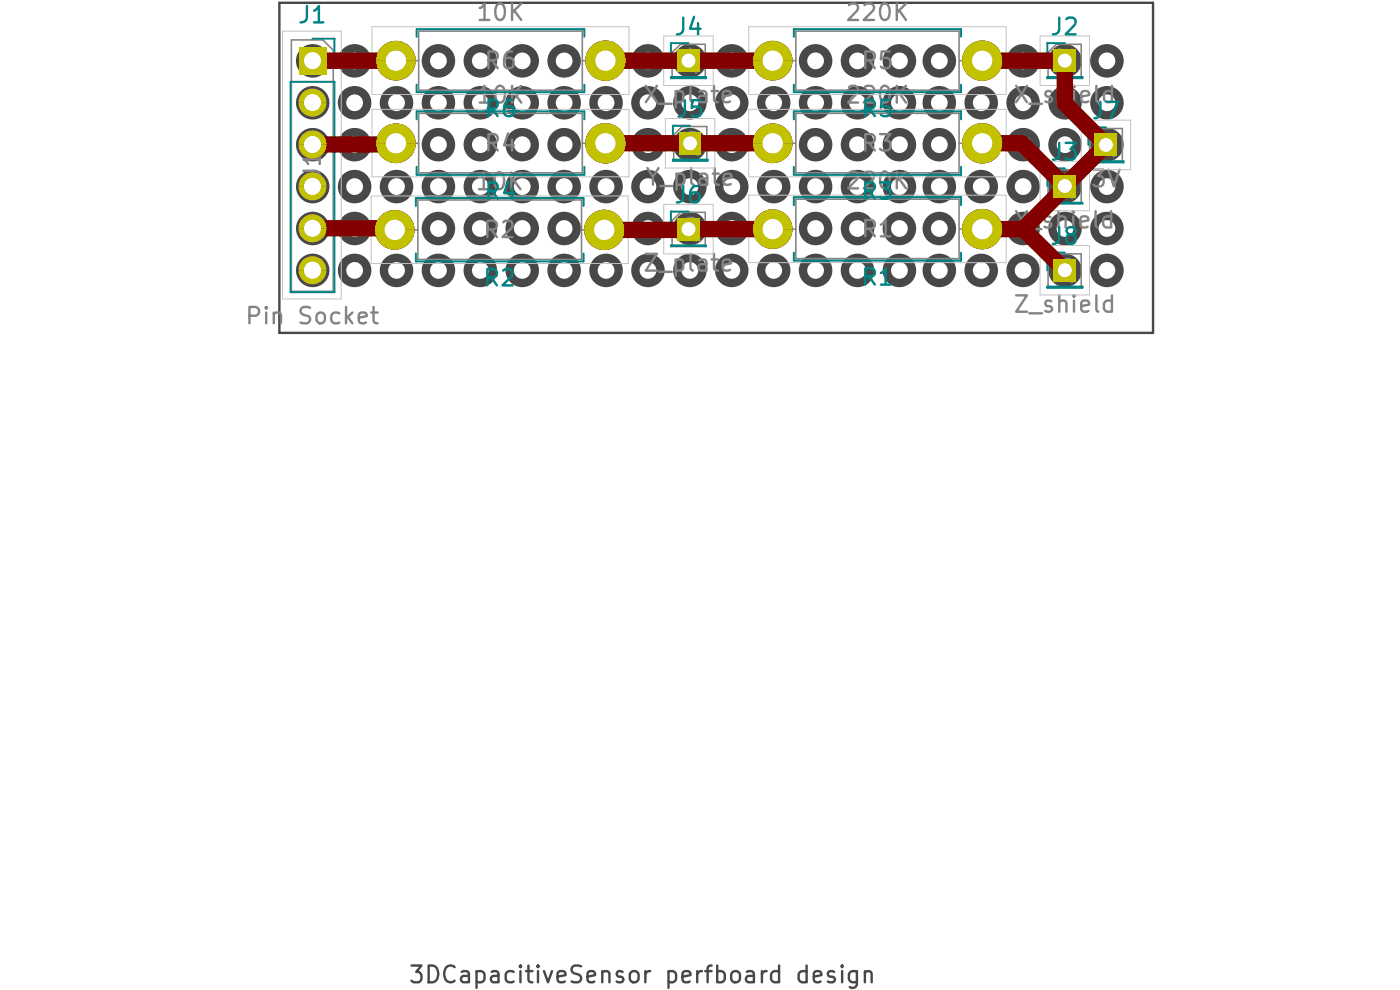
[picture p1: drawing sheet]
<svg xmlns="http://www.w3.org/2000/svg" width="297mm" height="210mm" viewBox="0 0 297 210" stroke-linecap="round" stroke-linejoin="round" font-family="sans-serif">
<g fill="#848400">
<path d="M232.2 28.4h4.8v4.7h-4.8z"/>
<path d="M223.5 10.5h4.8v4.7h-4.8z"/>
<path d="M223.5 37.1h4.8v4.7h-4.8z"/>
<path d="M223.5 54.9h4.8v4.8h-4.8z"/>
<path d="M143.7 10.5h4.7v4.7h-4.7z"/>
<path d="M144.1 28h4.7v4.8h-4.7z"/>
<path d="M143.7 46.2h4.7v4.8h-4.7z"/>
<path d="M79.5 48.8h8.4a4.2 4.2 0 0 1-4.2 4.2 4.2 4.2 0 0 1-4.2-4.2z"/>
<path d="M80.5 46.1a4.2 4.2 0 0 1 4.7-1.3 4.2 4.2 0 0 1 2.7 4h-8.4a4.2 4.2 0 0 1 1-2.7z"/>
<path d="M79.8 30.4h8.4a4.2 4.2 0 0 1-4.2 4.2 4.2 4.2 0 0 1-4.2-4.2z"/>
<path d="M80.8 27.7a4.2 4.2 0 0 1 4.6-1.3 4.2 4.2 0 0 1 2.8 4h-8.4a4.2 4.2 0 0 1 1-2.7z"/>
<path d="M79.8 12.9h8.4a4.2 4.2 0 0 1-4.2 4.2 4.2 4.2 0 0 1-4.2-4.2z"/>
<path d="M81.3 9.7a4.2 4.2 0 0 1 4.5-.6 4.2 4.2 0 0 1 2.4 3.8h-8.4a4.2 4.2 0 0 1 1.5-3.2z"/>
<path d="M63.3 9.9h6v5.9h-6z"/>
<path d="M64 19.9a2.97 2.97 0 0 1 3.3-.9 2.97 2.97 0 0 1 2 2.8h-6l.1-.7z"/>
<path d="M63.3 21.8h6a2.97 2.97 0 0 1-3 2.9 2.97 2.97 0 0 1-3-2.9z"/>
<path d="M64.4 28.3a2.97 2.97 0 0 1 3.2-.3 2.97 2.97 0 0 1 1.7 2.6h-6a2.97 2.97 0 0 1 1.1-2.3z"/>
<path d="M63.3 30.6h6a2.97 2.97 0 0 1-3 3 2.97 2.97 0 0 1-3-3z"/>
<path d="M64 37.7a2.97 2.97 0 0 1 3.3-1 2.97 2.97 0 0 1 2 2.8h-6l.1-.6z"/>
<path d="M63.3 39.5h6a2.97 2.97 0 0 1-3 3 2.97 2.97 0 0 1-3-3z"/>
<path d="M64 46.6a2.97 2.97 0 0 1 3.3-1 2.97 2.97 0 0 1 2 2.8h-6l.1-.7z"/>
<path d="M63.3 48.4h6a2.97 2.97 0 0 1-3 3 2.97 2.97 0 0 1-3-3z"/>
<path d="M64 55.5a2.97 2.97 0 0 1 3.3-1 2.97 2.97 0 0 1 2 2.8h-6l.1-.7z"/>
<path d="M63.3 57.3h6a2.97 2.97 0 0 1-3 3 2.97 2.97 0 0 1-3-3z"/>
<path d="M159.7 48.6h8.4a4.2 4.2 0 0 1-4.2 4.2 4.2 4.2 0 0 1-4.2-4.2z"/>
<path d="M160.7 45.9a4.2 4.2 0 0 1 4.7-1.2 4.2 4.2 0 0 1 2.7 3.9h-8.4a4.2 4.2 0 0 1 1-2.7z"/>
<path d="M159.7 30.4h8.4a4.2 4.2 0 0 1-4.2 4.2 4.2 4.2 0 0 1-4.2-4.2z"/>
<path d="M160.7 27.7a4.2 4.2 0 0 1 4.7-1.3 4.2 4.2 0 0 1 2.7 4h-8.4a4.2 4.2 0 0 1 1-2.7z"/>
<path d="M159.7 12.9h8.4a4.2 4.2 0 0 1-4.2 4.2 4.2 4.2 0 0 1-4.2-4.2z"/>
<path d="M161.2 9.7a4.2 4.2 0 0 1 4.5-.6 4.2 4.2 0 0 1 2.4 3.8h-8.4a4.2 4.2 0 0 1 1.5-3.2z"/>
<circle cx="208.4" cy="30.4" r="4.3"/>
<circle cx="208.4" cy="12.9" r="4.3"/>
<circle cx="128.4" cy="30.4" r="4.3"/>
<circle cx="128.4" cy="12.9" r="4.3"/>
<circle cx="128.2" cy="48.8" r="4.3"/>
<circle cx="208.4" cy="48.6" r="4.3"/>
</g>
<g fill="none" stroke="#484848" stroke-width="1.8">
<circle cx="66.3" cy="12.9" r="2.67"/>
<circle cx="75.2" cy="12.9" r="2.67"/>
<circle cx="84.1" cy="12.9" r="2.67"/>
<circle cx="93" cy="12.9" r="2.67"/>
<circle cx="101.9" cy="12.9" r="2.67"/>
<circle cx="110.8" cy="12.9" r="2.67"/>
<circle cx="119.7" cy="12.9" r="2.67"/>
<circle cx="128.6" cy="12.9" r="2.67"/>
<circle cx="137.5" cy="12.9" r="2.67"/>
<circle cx="146.3" cy="12.9" r="2.67"/>
<circle cx="155.2" cy="12.9" r="2.67"/>
<circle cx="164.1" cy="12.9" r="2.67"/>
<circle cx="173" cy="12.9" r="2.67"/>
<circle cx="181.9" cy="12.9" r="2.67"/>
<circle cx="190.8" cy="12.9" r="2.67"/>
<circle cx="199.3" cy="12.9" r="2.67"/>
<circle cx="208.2" cy="12.9" r="2.67"/>
<circle cx="217" cy="12.9" r="2.67"/>
<circle cx="225.9" cy="12.9" r="2.67"/>
<circle cx="234.8" cy="12.9" r="2.67"/>
<circle cx="66.3" cy="30.7" r="2.67"/>
<circle cx="66.3" cy="21.8" r="2.67"/>
<circle cx="66.3" cy="39.6" r="2.67"/>
<circle cx="75.2" cy="30.7" r="2.67"/>
<circle cx="75.2" cy="39.6" r="2.67"/>
<circle cx="75.2" cy="21.8" r="2.67"/>
<circle cx="84.1" cy="21.8" r="2.67"/>
<circle cx="84.1" cy="30.7" r="2.67"/>
<circle cx="84.1" cy="39.6" r="2.67"/>
<circle cx="93" cy="21.8" r="2.67"/>
<circle cx="93" cy="30.7" r="2.67"/>
<circle cx="93" cy="39.6" r="2.67"/>
<circle cx="101.9" cy="30.7" r="2.67"/>
<circle cx="101.9" cy="39.6" r="2.67"/>
<circle cx="101.9" cy="21.8" r="2.67"/>
<circle cx="110.8" cy="21.8" r="2.67"/>
<circle cx="110.8" cy="39.6" r="2.67"/>
<circle cx="110.8" cy="30.7" r="2.67"/>
<circle cx="119.7" cy="21.8" r="2.67"/>
<circle cx="119.7" cy="39.6" r="2.67"/>
<circle cx="119.7" cy="30.7" r="2.67"/>
<circle cx="128.6" cy="30.7" r="2.67"/>
<circle cx="128.6" cy="21.8" r="2.67"/>
<circle cx="128.6" cy="39.6" r="2.67"/>
<circle cx="137.5" cy="30.7" r="2.67"/>
<circle cx="137.5" cy="39.6" r="2.67"/>
<circle cx="137.5" cy="21.8" r="2.67"/>
<circle cx="146.3" cy="21.8" r="2.67"/>
<circle cx="146.3" cy="39.6" r="2.67"/>
<circle cx="146.3" cy="30.7" r="2.67"/>
<circle cx="155.2" cy="30.7" r="2.67"/>
<circle cx="155.2" cy="21.8" r="2.67"/>
<circle cx="155.2" cy="39.6" r="2.67"/>
<circle cx="164.1" cy="21.8" r="2.67"/>
<circle cx="164.1" cy="39.6" r="2.67"/>
<circle cx="164.1" cy="30.7" r="2.67"/>
<circle cx="173" cy="30.7" r="2.67"/>
<circle cx="173" cy="39.6" r="2.67"/>
<circle cx="173" cy="21.8" r="2.67"/>
<circle cx="181.9" cy="21.8" r="2.67"/>
<circle cx="181.9" cy="39.6" r="2.67"/>
<circle cx="181.9" cy="30.7" r="2.67"/>
<circle cx="190.8" cy="21.8" r="2.67"/>
<circle cx="190.8" cy="30.7" r="2.67"/>
<circle cx="190.8" cy="39.6" r="2.67"/>
<circle cx="199.3" cy="21.8" r="2.67"/>
<circle cx="199.3" cy="39.6" r="2.67"/>
<circle cx="199.3" cy="30.7" r="2.67"/>
<circle cx="208.2" cy="21.8" r="2.67"/>
<circle cx="208.2" cy="39.6" r="2.67"/>
<circle cx="208.2" cy="30.7" r="2.67"/>
<circle cx="217" cy="39.6" r="2.67"/>
<circle cx="217" cy="21.8" r="2.67"/>
<circle cx="217" cy="30.7" r="2.67"/>
<circle cx="225.9" cy="39.6" r="2.67"/>
<circle cx="225.9" cy="30.7" r="2.67"/>
<circle cx="225.9" cy="21.8" r="2.67"/>
<circle cx="234.8" cy="21.8" r="2.67"/>
<circle cx="234.8" cy="39.6" r="2.67"/>
<circle cx="234.8" cy="30.7" r="2.67"/>
<circle cx="66.3" cy="57.4" r="2.67"/>
<circle cx="66.3" cy="48.5" r="2.67"/>
<circle cx="75.2" cy="57.4" r="2.67"/>
<circle cx="75.2" cy="48.5" r="2.67"/>
<circle cx="84.1" cy="57.4" r="2.67"/>
<circle cx="84.1" cy="48.5" r="2.67"/>
<circle cx="93" cy="57.4" r="2.67"/>
<circle cx="93" cy="48.5" r="2.67"/>
<circle cx="101.9" cy="48.5" r="2.67"/>
<circle cx="101.9" cy="57.4" r="2.67"/>
<circle cx="110.8" cy="48.5" r="2.67"/>
<circle cx="110.8" cy="57.4" r="2.67"/>
<circle cx="119.7" cy="48.5" r="2.67"/>
<circle cx="119.7" cy="57.4" r="2.67"/>
<circle cx="128.6" cy="48.5" r="2.67"/>
<circle cx="128.6" cy="57.4" r="2.67"/>
<circle cx="137.5" cy="57.4" r="2.67"/>
<circle cx="137.5" cy="48.5" r="2.67"/>
<circle cx="146.3" cy="48.5" r="2.67"/>
<circle cx="146.3" cy="57.4" r="2.67"/>
<circle cx="155.2" cy="48.5" r="2.67"/>
<circle cx="155.2" cy="57.4" r="2.67"/>
<circle cx="164.1" cy="57.4" r="2.67"/>
<circle cx="164.1" cy="48.5" r="2.67"/>
<circle cx="173" cy="57.4" r="2.67"/>
<circle cx="173" cy="48.5" r="2.67"/>
<circle cx="181.9" cy="48.5" r="2.67"/>
<circle cx="181.9" cy="57.4" r="2.67"/>
<circle cx="190.8" cy="48.5" r="2.67"/>
<circle cx="190.8" cy="57.4" r="2.67"/>
<circle cx="199.3" cy="57.4" r="2.67"/>
<circle cx="199.3" cy="48.5" r="2.67"/>
<circle cx="208.2" cy="57.4" r="2.67"/>
<circle cx="208.2" cy="48.5" r="2.67"/>
<circle cx="217" cy="48.5" r="2.67"/>
<circle cx="217" cy="57.4" r="2.67"/>
<circle cx="225.9" cy="48.5" r="2.67"/>
<circle cx="225.9" cy="57.4" r="2.67"/>
<circle cx="234.8" cy="57.4" r="2.67"/>
<circle cx="234.8" cy="48.5" r="2.67"/>
</g>
<g fill="none" stroke="#484848" stroke-width=".51">
<path d="M59.3 .6h185.3v70h-185.3zM87.3 204.8h2.1l-1.1 1.4a.93 .93 0 0 1 1.1 .6v.9l-.6 .7h-1l-.5-.4M90.9 204.8h.9a1.94 1.94 0 0 1 .8 3.1l-.3 .3-.5 .2h-.9zM96.4 205.1a1.33 1.33 0 0 0-1.5-.1 1.33 1.33 0 0 0-.7 1.3 1.51 1.51 0 0 0 .4 1.6 1.51 1.51 0 0 0 1.7 .3l.1-.2M98 206.2l.3-.2h.7l.3 .2 .2 .3v1.9M99.5 206.8l-.4 .2h-.8a.7 .7 0 0 0-.5 .7 .7 .7 0 0 0 .5 .7h.8l.4-.2M101.1 206.2l.3-.2h.7l.5 .3 .2 .4v1l-.4 .5-.3 .2h-.7l-.3-.2M101.1 206v3.5M104.3 206.2l.3-.2 1 .2 .1 .3v1.9M105.7 206.8l-.3 .2h-.8a.7 .7 0 0 0-.5 .7 .7 .7 0 0 0 .5 .7h.8l.3-.2M109 206.2l-.4-.2h-.7l-.5 .3-.1 .4v1l.3 .5 .3 .2h.7l.4-.2M110.4 204.8l-.2 .2 .2 .1 .2-.1-.2-.2v.3"/>
<path d="M110.4 206v2.4M111.6 206h1.3M112.1 204.8v3.1l.2 .3 .6 .2M114.1 204.8l-.1 .2 .1 .1 .2-.1-.2-.2v.3M114.1 206v2.4M115.4 206l.8 2.4 .9-2.4M118.3 207.2l1.7-.4-.2-.6-.3-.2h-.7l-.4 .2-.1 .3v1.4l.1 .3 .4 .2h.7l.3-.2M123.3 205l-1.4-.2a.86 .86 0 0 0-.7 .9 .86 .86 0 0 0 .7 .8 1.3 1.3 0 0 1 1.4 .8 .91 .91 0 0 1-.7 1.1l-1.4-.2M124.6 207.2l1.6-.4-.1-.6-.3-.2h-.7l-.3 .2-.2 .3v1.4l.2 .3 .3 .2h.7l.3-.2M127.8 206.3a.88 .88 0 0 1 1.5 .2v1.9M127.8 206v2.4M132.1 206.2l-.9-.2-.4 .5 .2 .5 .2 .2 .9 .1 .1 .4-.1 .5-.4 .2-.9-.2"/>
<path d="M133.8 206.3a.97 .97 0 0 1 .9-.3 .97 .97 0 0 1 .8 .7v1a.97 .97 0 0 1-1 .7 .97 .97 0 0 1-.9-.7v-1zM136.9 206v2.4M137.9 206a.91 .91 0 0 0-1 .7M141.8 206.2l.3-.2h.6l.6 .3 .1 .4v1l-.3 .5-.4 .2h-.6l-.3-.2M141.8 206v3.5M144.8 207.2l1.7-.4-.2-.6-.3-.2h-.7l-.4 .2-.1 .3v1.4l.1 .3 .4 .2h.7l.3-.2M147.9 206v2.4M148.9 206a.91 .91 0 0 0-1 .7M149.6 206h1.4M151 204.8l-.7 .2-.2 .3v3.1M152.1 206.2l.3-.2h.7l.5 .3 .2 .4v1l-.4 .5-.3 .2h-.7l-.3-.2M152.1 204.8v3.6"/>
<path d="M155.3 206.3a.97 .97 0 0 1 .9-.3 .97 .97 0 0 1 .8 .7v1a.97 .97 0 0 1-1 .7 .97 .97 0 0 1-.9-.7v-1zM158.4 206.2l.3-.2h.7l.4 .2 .1 .3v1.9M159.9 206.8l-.3 .2h-.9a.7 .7 0 0 0-.5 .7 .7 .7 0 0 0 .5 .7h.9l.3-.2M161.6 206v2.4M162.6 206a.91 .91 0 0 0-1 .7M165.3 206.2l-.4-.2h-.6l-.6 .3-.1 .4v1l.3 .5 .4 .2h.6l.4-.2M165.3 204.8v3.6M171.1 206.2l-.3-.2h-.7l-.5 .3-.2 .4v1l.4 .5 .3 .2h.7l.3-.2M171.1 204.8v3.6M172.6 207.2l1.6-.4-.1-.6-1-.2-.3 .2-.2 .3v1.4l.2 .3 .3 .2 1-.2M177 206.2l-.9-.2-.3 .2-.2 .3 .2 .5 1.2 .3 .1 .4-.1 .5-.4 .2h-.7l-.3-.2M178.6 204.8l-.1 .2 .1 .1v-.3v.3"/>
<path d="M178.6 206v2.4M181.8 206v2.9a.97 .97 0 0 1-1.5 .5M181.8 206.2l-.4-.2h-.6l-.5 .3-.2 .4v1l.3 .5 .4 .2h.6l.4-.2M183.5 206.3a.82 .82 0 0 1 1.4 .2v1.9M183.5 206v2.4"/>
</g>
<g fill="none" stroke="#848484" stroke-width=".34">
<path d="M61.8 8.5h6.7l2.2 2.2v51.1h-8.9zM84 12.9h4.8M88.8 6.6h34.7v12.5h-34.7zM123.5 12.9h4.9M142.6 11.1l1.8-1.7h5.2v6.9h-7zM163.9 12.9h4.9M168.8 6.6h34.7v12.5h-34.7zM203.5 12.9h4.9M222.3 11.1l1.8-1.7h5.3v6.9h-7.1zM84 30.4h4.8M88.8 24h34.7v12.7h-34.7zM123.5 30.4h4.9"/>
<path d="M144.7 26.8h5.2v7.1h-7v-5.3zM163.9 30.4h4.9M168.8 24h34.7v12.7h-34.7zM203.5 30.4h4.9M222.3 37.8l1.8-1.8h5.3v7h-7.1zM232.8 27.3h5.3v6.9h-7v-5.2zM83.7 48.8h4.9M88.6 42.4h34.8v12.6h-34.8zM123.4 48.8h4.8M142.6 46.8l1.8-1.8h5.2v7.1h-7zM163.9 48.6h4.9M168.8 42.2h34.7v12.7h-34.7z"/>
<path d="M203.5 48.6h4.9M222.3 55.5l1.8-1.7h5.3v7h-7.1z"/>
</g>
<g fill="none" stroke="#848484" stroke-width=".51">
<path d="M101.8 19.2l.3-.2 .7-.8v3.6M101.8 1.7l.3-.1 .7-.8v3.4M101.8 4.2h2M103.6 12.8h1.3a.97 .97 0 0 0 .7-.9 .97 .97 0 0 0-.7-1h-1.3v3.6M104.4 12.8l1.2 1.7M105.4 18.5a.85 .85 0 0 1 .9-.3 .85 .85 0 0 1 .6 .7 2.09 2.09 0 0 1-.6 2.9 .91 .91 0 0 1-1.1-.7 3 3 0 0 1 .2-2.6zM105.4 1.1a.85 .85 0 0 1 .9-.3 .85 .85 0 0 1 .6 .6 2.03 2.03 0 0 1-.6 2.8 .91 .91 0 0 1-1.1-.6 2.78 2.78 0 0 1 .2-2.5zM108.6 10.9a1.41 1.41 0 0 0-1.7 1.5v1.4l.4 .5 .3 .2h.7l.5-.4 .2-.3v-.8l-.4-.6-.3-.1h-.7l-.3 .1-.4 .6M108.6 .8v3.4M108.6 18.2v3.6M109.1 19.7l1.5 2.1M109.1 2.2l1.5 2"/>
<path d="M110.6 18.2l-2 2M110.6 .8l-2 1.9M137 18.2l2.4 3.5M139.4 18.2l-2.4 3.5M143.3 19.5l.4-.2h.7l.3 .2a1.73 1.73 0 0 1 0 2l-.3 .2h-.7l-.4-.2M143.3 19.3v3.6M144.2 14.1h2.4a1.14 1.14 0 0 1 1.1 1.3M145.3 10.8h2.4M146.5 10.3v2.2l-2.5-.8M146.5 18.2v3l.1 .3 .4 .2M148.3 19.5l.4-.2h.7l.3 .2 .2 .3v1.9M151 19.3h1.3"/>
<path d="M151.5 18.2v3l.1 .3 .7 .2M180.1 18.5l.5-.3h.8a1.01 1.01 0 0 1 .5 1.5l-2 2.1h2.1M180.1 1.1l.5-.3h.8a.96 .96 0 0 1 .5 1.4l-2 2h2.1M183.4 18.5l.5-.3h.8a.97 .97 0 0 1 .6 1.5l-2.1 2.1h2.2M183.4 1.1l.5-.3h.8a.92 .92 0 0 1 .6 1.4l-2.1 2h2.2M183.6 12.8h1.3a.97 .97 0 0 0 .7-.9 .97 .97 0 0 0-.7-1h-1.3v3.6M184.4 12.8l1.2 1.7M187 18.5a.85 .85 0 0 1 .9-.3 .85 .85 0 0 1 .7 .7 2.09 2.09 0 0 1-.7 2.9 .91 .91 0 0 1-1-.7 3 3 0 0 1 .1-2.6zM187 1.1a.85 .85 0 0 1 .9-.3 .85 .85 0 0 1 .7 .6 2.03 2.03 0 0 1-.7 2.8 .91 .91 0 0 1-1-.6 2.78 2.78 0 0 1 .1-2.5zM188.7 10.9h-1.7l-.1 1.7 .5-.3h.8l.4 .1 .3 .6v.8l-.2 .3-.5 .4h-.8l-.5-.4M190.2 .8v3.4M190.2 18.2v3.6"/>
<path d="M190.8 19.7l1.4 2.1M190.8 2.2l1.4 2M192.2 18.2l-2 2M192.2 .8l-2 1.9M215.6 18.2l2.2 3.5M217.8 18.2l-2.2 3.5M223 19.5l-.8-.2-.5 .5 .2 .5 .3 .2 .8 .2 .2 .3-.2 .5-.3 .2-1-.2M223.9 14.1h2.6a1.02 1.02 0 0 1 .9 1.3M224.7 19.6a.88 .88 0 0 1 1.5 .2v1.9M224.7 18.2v3.5M227.4 10.5v2.2l-1.9-2a.97 .97 0 0 0-1.6 .5v.8l.4 .5M227.8 18.2l-.1 .2h.3l-.2-.2v.3"/>
<path d="M227.8 19.3v2.4M232.6 18.2v3l.1 .3 .3 .2M235.9 19.5l-.4-.2h-.6l-.4 .2-.3 .5v1l.3 .5 .4 .2h.6l.4-.2M235.9 18.2v3.5M64.3 36.2h2.6a1.02 1.02 0 0 1 .9 1.4M67.8 33.8h-3.5l.9 .7 .2 .3M67.8 32.8v2M101.6 37.6l.3-.2 .7-.8v3.5M101.8 21.8h2M103.6 30.3h1.3a.97 .97 0 0 0 .7-.9 .97 .97 0 0 0-.7-1h-1.3v3.5M104.4 30.3l1.2 1.6M105.2 36.9a.85 .85 0 0 1 .9-.3 .85 .85 0 0 1 .7 .7 2.09 2.09 0 0 1-.7 2.8 .91 .91 0 0 1-1-.6 3 3 0 0 1 .1-2.6z"/>
<path d="M107.8 28.3l-.9 2.5h2.2M108.5 36.6v3.5M108.6 29.6v2.3M108.9 38.1l1.5 2M110.4 36.6l-1.9 2M137.3 35.6l1.2 1.9 1.2-1.9M138.5 37.5v1.7M139.8 22h2.7M140 39.5h2.7M143.5 37l.3-.2h.7l.5 .4 .2 .3v1l-.3 .5-.4 .2h-.7l-.3-.2M143.5 36.8v3.5M144.5 31.5h2.5a1.14 1.14 0 0 1 1 1.4"/>
<path d="M144.5 28.2v1.7l1.6 .2-.2-.6v-.8l.2-.5 .4-.2h.8l.4 .2 .3 .5v.8l-.3 .6M146.6 35.6v3.1l.2 .3 .4 .2M148.5 37l.3-.2h.7l.4 .2 .1 .3v1.9M149.9 20.2l-.4 .1h-.8a.7 .7 0 0 0-.6 .7 .7 .7 0 0 0 .6 .7h.8l.4-.2M150 37.7l-.3 .1h-.9a.7 .7 0 0 0-.5 .7 .7 .7 0 0 0 .5 .7h.9l.3-.2M151.2 36.8h1.3M151.6 35.6v3.1l.2 .3 .7 .2M153.3 20.5l1.7-.3-.1-.7-.4-.2h-.7l-.3 .2-.2 .3v1.4l.2 .3 .3 .2h.7l.4-.2M153.5 38l1.7-.3-.2-.7-.3-.2h-.7l-.3 .2-.2 .3v1.4l.2 .3 .3 .2h.7l.3-.2M180.1 36.7l.5-.3h.8a1.01 1.01 0 0 1 .5 1.5l-2 2.1h2.1M183.4 36.7l.5-.3h.8a.97 .97 0 0 1 .6 1.5l-2.1 2.1h2.2M183.6 30.3h1.3a.97 .97 0 0 0 .7-.9 .97 .97 0 0 0-.7-1h-1.3v3.5"/>
<path d="M184.4 30.3l1.2 1.6M186.7 28.4h2.2l-1.2 1.4a.97 .97 0 0 1 1.2 .7v.8l-.7 .6h-1l-.5-.3M187.2 36.6a.84 .84 0 0 1 1.4 .5 2.09 2.09 0 0 1-.7 2.9 .91 .91 0 0 1-1-.7 2.77 2.77 0 0 1 .3-2.7zM190.2 36.4v3.6M190.8 37.9l1.4 2.1M192.2 36.4l-2 2M218.4 22h2.7M223.9 39.3v-2.1l1.4 1.1a.93 .93 0 0 1 .7-1.1h.8l.5 .3a1.77 1.77 0 0 1-.1 1.8M229.4 20.5l1.7-.3-.2-.7-.4-.2h-.6l-.4 .2-.1 .3v1.4l.1 .3 .4 .2h.6l.4-.2M232 36h2.1l-1.2 1.3a.97 .97 0 0 1 1.2 .7v.9l-.3 .5-.4 .1h-.9l-.5-.3M232.7 31.9h2.5a1.12 1.12 0 0 1 1 1.3M235.1 36l1.2 3.5 1.2-3.5"/>
<path d="M236.2 29.7l-3.5-1.5v2.4M101.6 40.1h1.9M103.4 48.7h1.3a.97 .97 0 0 0 .7-.9 .97 .97 0 0 0-.7-1h-1.3v3.5M104.2 48.7l1.2 1.6M106.8 47.2l.5-.4h.8a1 1 0 0 1 .4 1.5l-1.9 2h2.1M137 53.8h2.4l-2.4 3.6h2.4M139.8 57.7h2.7M143.3 55.2l.4-.2h.7l.3 .2a1.73 1.73 0 0 1 0 2l-.3 .2h-.7l-.4-.2M143.3 55v3.5M144.2 49.7h2.4a1.14 1.14 0 0 1 1.1 1.4M144.2 46.6a1.4 1.4 0 0 0 1.4 1.7h1.4l.5-.4 .2-.3v-.7l-.4-.5-.3-.2h-.9l-.5 .4-.1 .3v.7l.1 .3 .5 .4M146.5 53.8v3.1l.1 .3 .4 .2"/>
<path d="M148.3 55.2l.4-.2h.7l.3 .2 .2 .3v1.9M149.9 55.9l-.4 .1h-.8a.7 .7 0 0 0-.6 .7 .7 .7 0 0 0 .6 .7h.8l.4-.2M151 55h1.3M151.5 53.8v3.1l.1 .3 .7 .2M153.3 56.2l1.7-.3-.1-.7-.4-.2h-.7l-.3 .2-.2 .3v1.4l.2 .3 .3 .2h.7l.4-.2M183.6 48.5h1.3a.97 .97 0 0 0 .7-.9 .97 .97 0 0 0-.7-.9h-1.3v3.4M184.4 48.5l1.2 1.6M186.9 47.7l.3-.2 .7-.8v3.4M186.9 50.1h2M215.6 44.8l1.1 1.8 1.1-1.8M216.7 46.6v1.7M218.2 48.6h2.7"/>
<path d="M222.8 46.1a.75 .75 0 0 0-.8-.2 .75 .75 0 0 0-.4 .7l.1 .3 1.1 .3 .2 .4-.2 .5-.3 .2-.9-.2M223.9 40.6h2.6a1.02 1.02 0 0 1 .9 1.4M223.9 58.5h2.6a1.02 1.02 0 0 1 .9 1.4M224.5 46.2a.88 .88 0 0 1 1.6 .2v1.9M224.5 44.8v3.5M225.5 55.6l.3-.5 .3-.2h.7l.4 .2a1.18 1.18 0 0 1-.4 1.9h-.7l-.5-.4-.1-.3v-.7a.77 .77 0 0 0-.8-.7 .77 .77 0 0 0-.8 .7v.7a.77 .77 0 0 0 .8 .7 .77 .77 0 0 0 .8-.7M227.7 44.8l-.2 .2 .2 .1 .1-.1-.1-.2v.3M227.7 45.9v2.4M229.2 47.1l1.7-.4-.2-.6-.3-.2h-.7l-.3 .2-.2 .3v1.4l.2 .3 .3 .2h.7l.3-.2M232.4 44.8v3l.4 .5M235.7 46.1l-.3-.2h-.7l-.3 .2-.4 .5v1l.4 .5 .3 .2h.7l.3-.2M235.7 44.8v3.5"/>
<path d="M52.9 67h1.4a.97 .97 0 0 0 .7-1 .97 .97 0 0 0-.7-.9h-1.4v3.5M56.5 65.1l-.2 .2 .2 .1 .1-.1-.1-.2v.3M56.5 66.3v2.3M58.1 66.6a.88 .88 0 0 1 1.5 .2v1.8M58.1 66.3v2.3M65.8 65.3l-1.4-.2a.86 .86 0 0 0-.7 .9 .86 .86 0 0 0 .7 .8l1 .3a.85 .85 0 0 1 .4 .8 .85 .85 0 0 1-.7 .7l-1.3-.2M67.3 66.6a.91 .91 0 0 1 .9-.3 .91 .91 0 0 1 .7 .7v.9a.91 .91 0 0 1-.9 .7 .91 .91 0 0 1-.9-.7v-.9zM72 66.5l-.4-.2h-.6l-.4 .2-.3 .5v.9l.3 .5 .4 .2h.6l.4-.2M73.4 65.1v3.5M73.7 67.2l1.1 1.4M74.8 66.3l-1.4 1.3M76.1 67.4l1.7-.3-.2-.6-.3-.2h-.7l-.3 .2-.2 .3v1.3l.2 .3 .3 .2h.7l.3-.2"/>
<path d="M78.7 66.3h1.4M79.2 65.1v3l.2 .3 .7 .2M215.6 62.7h2.2l-2.2 3.4h2.2M218.4 66.5h2.7M223 63.9l-.8-.1-.5 .5 .2 .5 .3 .1 .8 .2 .2 .3-.2 .6-.3 .1-1-.1M224.7 64.1a.88 .88 0 0 1 1.5 .2v1.8M224.7 62.7v3.4M227.8 62.7h-.1l.1 .2 .2-.2h-.2v.2M227.8 63.8v2.3M229.4 64.9l1.7-.3-.2-.7-.4-.1h-.6l-.4 .1-.1 .4v1.3l.1 .4 .4 .1h.6l.4-.1M232.6 62.7v2.9l.1 .4 .3 .1M235.9 63.9l-.4-.1h-.6l-.5 .3-.2 .3v1l.3 .6 .4 .1h.6l.4-.1"/>
<path d="M235.9 62.7v3.4"/>
</g>
<g fill="none" stroke="#c2c2c2" stroke-width=".21">
<path d="M59.9 6.6h12.5v56.8h-12.5zM78.9 5.7h54.5v14.4h-54.5zM140.8 7.6h10.5v10.5h-10.5zM158.8 5.7h54.6v14.4h-54.6zM220.6 7.6h10.5v10.5h-10.5zM78.9 23.2h54.5v14.3h-54.5zM141.1 25.1h10.5v10.5h-10.5zM158.8 23.2h54.6v14.3h-54.6zM220.6 34.2h10.5v10.5h-10.5zM229.4 25.5h10.5v10.5h-10.5zM78.7 41.6h54.6v14.3h-54.6zM140.8 43.3h10.5v10.5h-10.5z"/>
<path d="M158.8 41.4h54.6v14.3h-54.6zM220.6 52.1h10.5v10.5h-10.5z"/>
</g>
<g fill="none" stroke="#008484" stroke-width=".42">
<path d="M61.6 17.4h9.4v44.6h-9.4zM66.3 8.2h4.7v4.7M88.4 7.8v-1.6h35.6v1.6M88.4 17.9v1.7h35.6v-1.7M142.3 16.3h7.5v.3h-7.5zM146 9.1h-3.7v3.8M168.4 7.8v-1.6h35.5v1.6M168.4 17.9v1.7h35.5v-1.7M222.2 16.3h7.4v.3h-7.4zM225.9 9.1h-3.7v3.8M88.4 25.3v-1.7h35.6v1.7M88.4 35.4v1.7h35.6v-1.7"/>
<path d="M142.7 33.9h7.4v.2h-7.4zM146.4 26.7h-3.7v3.7M168.4 25.3v-1.7h35.5v1.7M168.4 35.4v1.7h35.5v-1.7M225.9 35.7h-3.7v3.8M230.9 34.2h7.4v.3h-7.4zM234.6 27h-3.7v3.7M88.2 43.7v-1.7h35.6v1.7M88.2 53.8v1.7h35.6v-1.7M142.3 52.1h7.5v.1h-7.5zM146 44.9h-3.7v3.7M168.4 43.5v-1.7h35.5v1.7"/>
<path d="M168.4 53.6v1.7h35.5v-1.7M222.2 43h7.4v.2h-7.4zM225.9 53.6h-3.7v3.7M222.2 60.8h7.4v.2h-7.4z"/>
</g>
<g fill="none" stroke="#008484" stroke-width=".51">
<path d="M65.1 1.3v2.4a1.14 1.14 0 0 1-1.3 1M66.6 2.3l.4-.2 .6-.8v3.4M66.6 4.7h2M144.9 3.7v2.6a1.14 1.14 0 0 1-1.3 1M147.2 3.6l-.8 2.5h2.2M148.1 4.9v2.4M224.7 3.7v2.6a1.14 1.14 0 0 1-1.3 1M226.2 4.1l.5-.4h.8a.97 .97 0 0 1 .5 1.5l-1.9 2.1h2.1M103.6 23h1.3a.97 .97 0 0 0 .7-.9 .97 .97 0 0 0-.7-.9h-1.3v3.4M104.4 23l1.2 1.6M107.8 38.5l-.9 2.5h2.2M108.6 21.2a1.41 1.41 0 0 0-1.7 1.5v1.3l.4 .5 .3 .1h.7l.7-.6v-.8l-.4-.5-.3-.2h-.7l-.3 .2-.4 .5"/>
<path d="M108.6 39.9v2.3M144.9 39.5v2.4a1.14 1.14 0 0 1-1.3 1M145.3 21.3v2.4a1.14 1.14 0 0 1-1.4 1M148.1 39.5a1.41 1.41 0 0 0-1.7 1.5v1.2l.3 .6 .4 .1h.6l.6-.3 .1-.4v-.8l-.3-.4-.4-.2h-.6l-.7 .6M148.6 21.3h-1.7l-.2 1.6 .5-.3h.9l.3 .2 .4 .5v.7l-.2 .4-.5 .3h-.9l-.5-.3M183.6 23h1.3a.97 .97 0 0 0 .7-.9 .97 .97 0 0 0-.7-.9h-1.3v3.4M184.4 23l1.2 1.6M186.7 38.7h2.2l-1.2 1.3h.5l.5 .3 .2 .3v.9l-.2 .3-.5 .4h-1l-.5-.4M188.7 21.2h-1.7l-.1 1.7 .5-.4h.8l.4 .2 .3 .5v.8l-.7 .6h-.8l-.5-.3M224.7 30.3v2.6a1.14 1.14 0 0 1-1.3 1M226.1 30.3h2.1l-1.1 1.4a.93 .93 0 0 1 1.1 .6v.9l-.4 .5-.3 .2h-.9l-.5-.4M233.4 21.6v2.5a1.14 1.14 0 0 1-1.2 1"/>
<path d="M234.8 21.6h2.4l-1.6 3.5M103.4 58.8h1.3l.5-.2a.97 .97 0 0 0-.5-1.5h-1.3v3.4M103.6 40.5h1.3a.91 .91 0 0 0 .7-.9 .91 .91 0 0 0-.7-.9h-1.3v3.5M104.2 58.8l1.2 1.7M104.4 40.5l1.2 1.7M106.8 57.4l.5-.3h.8a1 1 0 0 1 .4 1.5l-1.9 1.9h2.1M183.6 58.7h1.3a.91 .91 0 0 0 .7-.9 .91 .91 0 0 0-.7-.9h-1.3v3.5M183.6 40.5h1.3a.91 .91 0 0 0 .7-.9 .91 .91 0 0 0-.7-.9h-1.3v3.5M184.4 58.7l1.2 1.7M184.4 40.5l1.2 1.7M186.9 57.9l.3-.2 .7-.8v3.5M224.7 48.2v2.5a1.14 1.14 0 0 1-1.3 1"/>
<path d="M226.9 49.7a.77 .77 0 0 1-.7-.8 .77 .77 0 0 1 .7-.7h.6a.77 .77 0 0 1 .7 .7 .77 .77 0 0 1-.7 .8h-.6l-.5 .3-.2 .4v.7l.2 .3a1.02 1.02 0 0 0 1.8-.3v-.7l-.2-.4-.5-.3M186.9 60.4h2"/>
</g>
<g fill="#840084">
<path d="M232.2 28.4h4.8v4.7h-4.8z"/>
<path d="M223.5 10.5h4.8v4.7h-4.8z"/>
<path d="M223.5 37.1h4.8v4.7h-4.8z"/>
<path d="M223.5 54.9h4.8v4.8h-4.8z"/>
<path d="M143.7 10.5h4.7v4.7h-4.7z"/>
<path d="M144.1 28h4.7v4.8h-4.7z"/>
<path d="M143.7 46.2h4.7v4.8h-4.7z"/>
<path d="M79.5 48.8h8.4a4.2 4.2 0 0 1-4.2 4.2 4.2 4.2 0 0 1-4.2-4.2z"/>
<path d="M80.5 46.1a4.2 4.2 0 0 1 4.7-1.3 4.2 4.2 0 0 1 2.7 4h-8.4a4.2 4.2 0 0 1 1-2.7z"/>
<path d="M79.8 30.4h8.4a4.2 4.2 0 0 1-4.2 4.2 4.2 4.2 0 0 1-4.2-4.2z"/>
<path d="M80.8 27.7a4.2 4.2 0 0 1 4.6-1.3 4.2 4.2 0 0 1 2.8 4h-8.4a4.2 4.2 0 0 1 1-2.7z"/>
<path d="M79.8 12.9h8.4a4.2 4.2 0 0 1-4.2 4.2 4.2 4.2 0 0 1-4.2-4.2z"/>
<path d="M81.3 9.7a4.2 4.2 0 0 1 4.5-.6 4.2 4.2 0 0 1 2.4 3.8h-8.4a4.2 4.2 0 0 1 1.5-3.2z"/>
<path d="M63.3 9.9h6v5.9h-6z"/>
<path d="M64 19.9a2.97 2.97 0 0 1 3.3-.9 2.97 2.97 0 0 1 2 2.8h-6l.1-.7z"/>
<path d="M63.3 21.8h6a2.97 2.97 0 0 1-3 2.9 2.97 2.97 0 0 1-3-2.9z"/>
<path d="M64.4 28.3a2.97 2.97 0 0 1 3.2-.3 2.97 2.97 0 0 1 1.7 2.6h-6a2.97 2.97 0 0 1 1.1-2.3z"/>
<path d="M63.3 30.6h6a2.97 2.97 0 0 1-3 3 2.97 2.97 0 0 1-3-3z"/>
<path d="M64 37.7a2.97 2.97 0 0 1 3.3-1 2.97 2.97 0 0 1 2 2.8h-6l.1-.6z"/>
<path d="M63.3 39.5h6a2.97 2.97 0 0 1-3 3 2.97 2.97 0 0 1-3-3z"/>
<path d="M64 46.6a2.97 2.97 0 0 1 3.3-1 2.97 2.97 0 0 1 2 2.8h-6l.1-.7z"/>
<path d="M63.3 48.4h6a2.97 2.97 0 0 1-3 3 2.97 2.97 0 0 1-3-3z"/>
<path d="M64 55.5a2.97 2.97 0 0 1 3.3-1 2.97 2.97 0 0 1 2 2.8h-6l.1-.7z"/>
<path d="M63.3 57.3h6a2.97 2.97 0 0 1-3 3 2.97 2.97 0 0 1-3-3z"/>
<path d="M159.7 48.6h8.4a4.2 4.2 0 0 1-4.2 4.2 4.2 4.2 0 0 1-4.2-4.2z"/>
<path d="M160.7 45.9a4.2 4.2 0 0 1 4.7-1.2 4.2 4.2 0 0 1 2.7 3.9h-8.4a4.2 4.2 0 0 1 1-2.7z"/>
<path d="M159.7 30.4h8.4a4.2 4.2 0 0 1-4.2 4.2 4.2 4.2 0 0 1-4.2-4.2z"/>
<path d="M160.7 27.7a4.2 4.2 0 0 1 4.7-1.3 4.2 4.2 0 0 1 2.7 4h-8.4a4.2 4.2 0 0 1 1-2.7z"/>
<path d="M159.7 12.9h8.4a4.2 4.2 0 0 1-4.2 4.2 4.2 4.2 0 0 1-4.2-4.2z"/>
<path d="M161.2 9.7a4.2 4.2 0 0 1 4.5-.6 4.2 4.2 0 0 1 2.4 3.8h-8.4a4.2 4.2 0 0 1 1.5-3.2z"/>
<circle cx="208.4" cy="30.4" r="4.3"/>
<circle cx="208.4" cy="12.9" r="4.3"/>
<circle cx="128.4" cy="30.4" r="4.3"/>
<circle cx="128.4" cy="12.9" r="4.3"/>
<circle cx="128.2" cy="48.8" r="4.3"/>
<circle cx="208.4" cy="48.6" r="4.3"/>
</g>
<path d="M66.3 12.9h17.7M128.4 12.9h35.5M208.4 12.9h17.5v9l8.7 8.8-8.7 8.8M84 30.4l-.3 .2h-17.4M128.4 30.4h35.5M208.4 30.4h8.3l9.2 9.1M225.9 39.5v.3l-8.8 8.8M66.3 48.4h17.2l.2 .4M163.9 48.6l-35.7 .2M208.4 48.6h8.7M217.1 48.6l8.8 8.7" fill="none" stroke="#840000" stroke-width="3.5"/>
<g fill="#c2c200">
<path d="M232.2 28.4h4.8v4.7h-4.8z"/>
<path d="M223.5 10.5h4.8v4.7h-4.8z"/>
<path d="M223.5 37.1h4.8v4.7h-4.8z"/>
<path d="M223.5 54.9h4.8v4.8h-4.8z"/>
<path d="M143.7 10.5h4.7v4.7h-4.7z"/>
<path d="M144.1 28h4.7v4.8h-4.7z"/>
<path d="M143.7 46.2h4.7v4.8h-4.7z"/>
<path d="M79.5 48.8h8.4a4.2 4.2 0 0 1-4.2 4.2 4.2 4.2 0 0 1-4.2-4.2z"/>
<path d="M80.5 46.1a4.2 4.2 0 0 1 4.7-1.3 4.2 4.2 0 0 1 2.7 4h-8.4a4.2 4.2 0 0 1 1-2.7z"/>
<path d="M79.8 30.4h8.4a4.2 4.2 0 0 1-4.2 4.2 4.2 4.2 0 0 1-4.2-4.2z"/>
<path d="M80.8 27.7a4.2 4.2 0 0 1 4.6-1.3 4.2 4.2 0 0 1 2.8 4h-8.4a4.2 4.2 0 0 1 1-2.7z"/>
<path d="M79.8 12.9h8.4a4.2 4.2 0 0 1-4.2 4.2 4.2 4.2 0 0 1-4.2-4.2z"/>
<path d="M81.3 9.7a4.2 4.2 0 0 1 4.5-.6 4.2 4.2 0 0 1 2.4 3.8h-8.4a4.2 4.2 0 0 1 1.5-3.2z"/>
<path d="M63.3 9.9h6v5.9h-6z"/>
<path d="M64 19.9a2.97 2.97 0 0 1 3.3-.9 2.97 2.97 0 0 1 2 2.8h-6l.1-.7z"/>
<path d="M63.3 21.8h6a2.97 2.97 0 0 1-3 2.9 2.97 2.97 0 0 1-3-2.9z"/>
<path d="M64.4 28.3a2.97 2.97 0 0 1 3.2-.3 2.97 2.97 0 0 1 1.7 2.6h-6a2.97 2.97 0 0 1 1.1-2.3z"/>
<path d="M63.3 30.6h6a2.97 2.97 0 0 1-3 3 2.97 2.97 0 0 1-3-3z"/>
<path d="M64 37.7a2.97 2.97 0 0 1 3.3-1 2.97 2.97 0 0 1 2 2.8h-6l.1-.6z"/>
<path d="M63.3 39.5h6a2.97 2.97 0 0 1-3 3 2.97 2.97 0 0 1-3-3z"/>
<path d="M64 46.6a2.97 2.97 0 0 1 3.3-1 2.97 2.97 0 0 1 2 2.8h-6l.1-.7z"/>
<path d="M63.3 48.4h6a2.97 2.97 0 0 1-3 3 2.97 2.97 0 0 1-3-3z"/>
<path d="M64 55.5a2.97 2.97 0 0 1 3.3-1 2.97 2.97 0 0 1 2 2.8h-6l.1-.7z"/>
<path d="M63.3 57.3h6a2.97 2.97 0 0 1-3 3 2.97 2.97 0 0 1-3-3z"/>
<path d="M159.7 48.6h8.4a4.2 4.2 0 0 1-4.2 4.2 4.2 4.2 0 0 1-4.2-4.2z"/>
<path d="M160.7 45.9a4.2 4.2 0 0 1 4.7-1.2 4.2 4.2 0 0 1 2.7 3.9h-8.4a4.2 4.2 0 0 1 1-2.7z"/>
<path d="M159.7 30.4h8.4a4.2 4.2 0 0 1-4.2 4.2 4.2 4.2 0 0 1-4.2-4.2z"/>
<path d="M160.7 27.7a4.2 4.2 0 0 1 4.7-1.3 4.2 4.2 0 0 1 2.7 4h-8.4a4.2 4.2 0 0 1 1-2.7z"/>
<path d="M159.7 12.9h8.4a4.2 4.2 0 0 1-4.2 4.2 4.2 4.2 0 0 1-4.2-4.2z"/>
<path d="M161.2 9.7a4.2 4.2 0 0 1 4.5-.6 4.2 4.2 0 0 1 2.4 3.8h-8.4a4.2 4.2 0 0 1 1.5-3.2z"/>
<circle cx="208.4" cy="30.4" r="4.3"/>
<circle cx="208.4" cy="12.9" r="4.3"/>
<circle cx="128.4" cy="30.4" r="4.3"/>
<circle cx="128.4" cy="12.9" r="4.3"/>
<circle cx="128.2" cy="48.8" r="4.3"/>
<circle cx="208.4" cy="48.6" r="4.3"/>
</g>
<g fill="#fff">
<circle cx="234.6" cy="30.7" r="1.48"/>
<circle cx="208.4" cy="30.4" r="2.16"/>
<circle cx="208.4" cy="12.9" r="2.16"/>
<circle cx="225.9" cy="12.9" r="1.48"/>
<circle cx="225.9" cy="39.5" r="1.48"/>
<circle cx="225.9" cy="57.3" r="1.48"/>
<circle cx="146" cy="12.9" r="1.48"/>
<circle cx="146.4" cy="30.4" r="1.48"/>
<circle cx="146" cy="48.6" r="1.48"/>
<circle cx="128.4" cy="30.4" r="2.16"/>
<circle cx="128.4" cy="12.9" r="2.16"/>
<circle cx="83.7" cy="48.8" r="2.16"/>
<circle cx="128.2" cy="48.8" r="2.16"/>
<circle cx="84" cy="30.4" r="2.16"/>
<circle cx="84" cy="12.9" r="2.16"/>
<circle cx="66.3" cy="12.9" r="1.82"/>
<circle cx="66.3" cy="21.8" r="1.82"/>
<circle cx="66.3" cy="30.6" r="1.82"/>
<circle cx="66.3" cy="39.5" r="1.82"/>
<circle cx="66.3" cy="48.4" r="1.82"/>
<circle cx="66.3" cy="57.3" r="1.82"/>
<circle cx="208.4" cy="48.6" r="2.16"/>
<circle cx="163.9" cy="48.6" r="2.16"/>
<circle cx="163.9" cy="30.4" r="2.16"/>
<circle cx="163.9" cy="12.9" r="2.16"/>
</g>
</svg>
